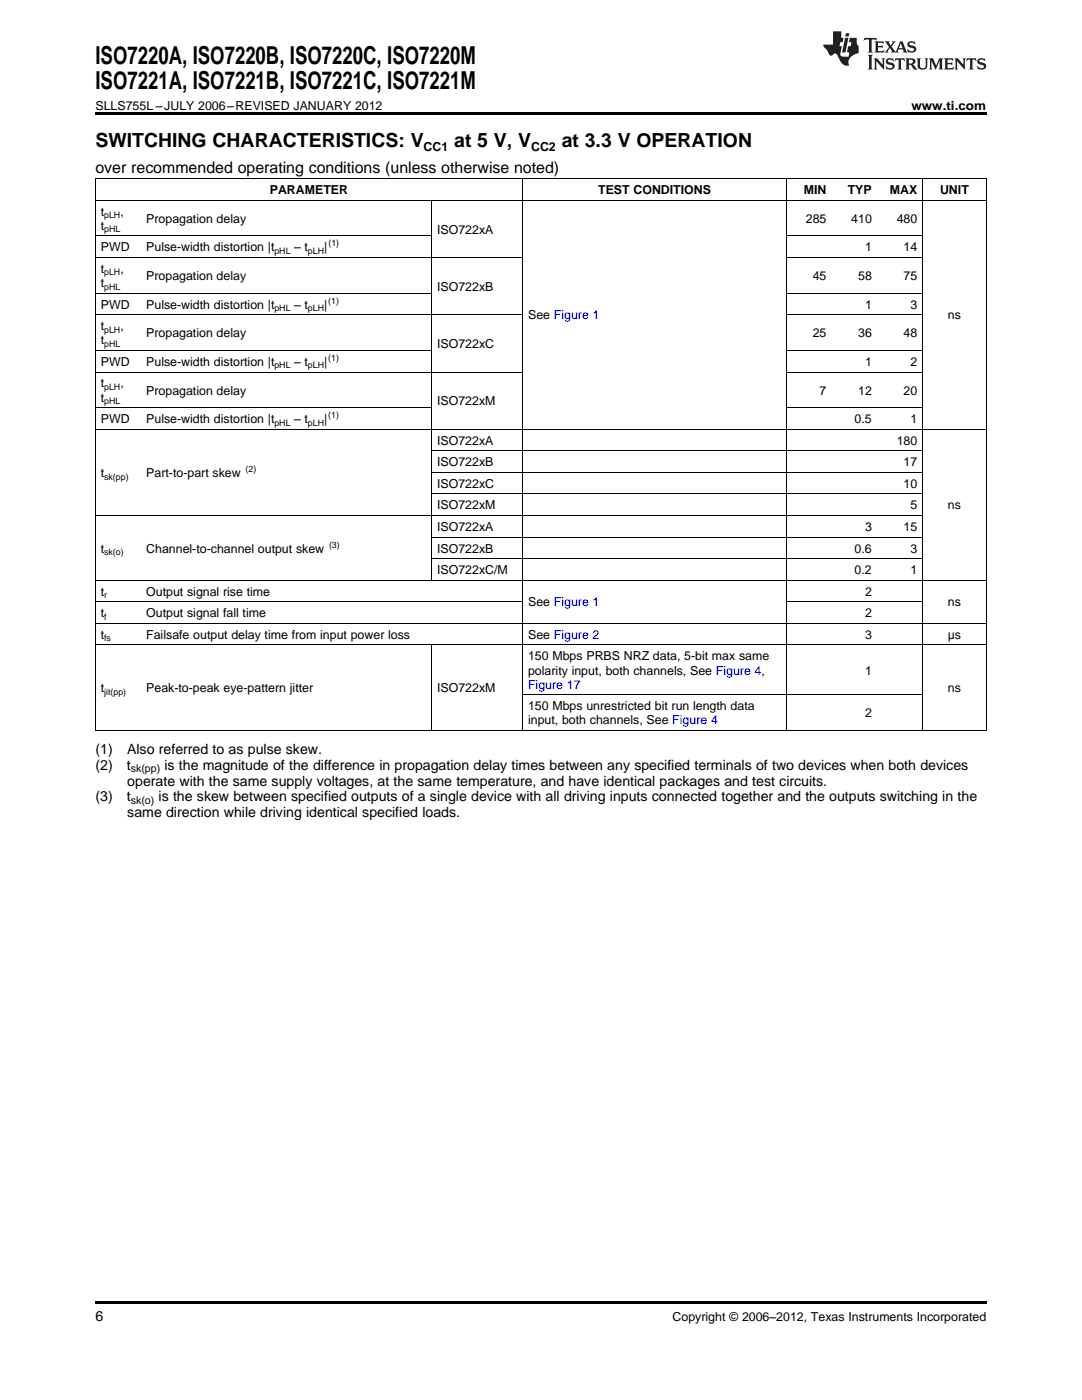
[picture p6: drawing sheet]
<svg xmlns="http://www.w3.org/2000/svg" width="216mm" height="279mm" viewBox="0 0 216 279" stroke-linecap="round" stroke-linejoin="round" font-family="sans-serif">
<defs><g id="words">
<g font-size="4.9">
<text x="19" y="12.8">ISO7220A, ISO7220B, ISO7220C, ISO7220M</text>
<text x="19" y="17.8">ISO7221A, ISO7221B, ISO7221C, ISO7221M</text>
</g>
<g font-size="3.9">
<text x="19" y="29.3">SWITCHING CHARACTERISTICS: V</text>
<text x="90.6" y="29.3">at 5 V, V</text>
<text x="112.1" y="29.3">at 3.3 V OPERATION</text>
</g>
<text font-size="3.2" x="19" y="34.4">over recommended operating conditions (unless otherwise noted)</text>
<g font-size="2.8">
<text x="19" y="150.4">(1)</text>
<text x="19" y="153.6">(2)</text>
<text x="25.3" y="153.6">t</text>
<text x="25.4" y="150.4">Also referred to as pulse skew.</text>
<text x="32.8" y="153.6">is the magnitude of the difference in propagation delay times between any specified terminals of two devices when both devices</text>
<text x="19" y="159.9">(3)</text>
<text x="25.3" y="159.9">t</text>
<text x="25.4" y="156.8">operate with the same supply voltages, at the same temperature, and have identical packages and test circuits.</text>
<text x="31.6" y="159.9">is the skew between specified outputs of a single device with all driving inputs connected together and the outputs switching in the</text>
<text x="25.4" y="163.1">same direction while driving identical specified loads.</text>
<text x="19" y="263.6">6</text>
</g>
<g font-size="2.5">
<text x="19" y="21.9">SLLS755L –JULY 2006–REVISED JANUARY 2012</text>
<text x="181.9" y="21.9">www.ti.com</text>
<text x="84.5" y="30.1">CC1</text>
<text x="106" y="30.1">CC2</text>
<text x="53.8" y="38.7">PARAMETER</text>
<text x="119.3" y="38.7">TEST CONDITIONS</text>
<text x="160.4" y="38.7">MIN</text>
<text x="169.2" y="38.7">TYP</text>
<text x="177.6" y="38.7">MAX</text>
<text x="187.6" y="38.7">UNIT</text>
<text x="20.1" y="43">t</text>
<text x="20.1" y="45.9">t</text>
<text x="24" y="43">,</text>
<text x="29.2" y="44.4">Propagation delay</text>
<text x="87.2" y="46.6">ISO722xA</text>
<text x="160.8" y="44.4">285</text>
<text x="169.9" y="44.4">410</text>
<text x="178.9" y="44.4">480</text>
<text x="20.1" y="50.2">PWD</text>
<text x="29.2" y="50.2">Pulse-width distortion |t</text>
<text x="58.7" y="50.2">– t</text>
<text x="64.7" y="50.2">|</text>
<text x="172.6" y="50.2">1</text>
<text x="180.3" y="50.2">14</text>
<text x="20.1" y="54.5">t</text>
<text x="20.1" y="57.3">t</text>
<text x="24" y="54.5">,</text>
<text x="29.2" y="55.9">Propagation delay</text>
<text x="87.2" y="58">ISO722xB</text>
<text x="162.2" y="55.9">45</text>
<text x="171.2" y="55.9">58</text>
<text x="180.3" y="55.9">75</text>
<text x="20.1" y="61.6">PWD</text>
<text x="20.1" y="65.9">t</text>
<text x="24" y="65.9">,</text>
<text x="29.2" y="61.6">Pulse-width distortion |t</text>
<text x="58.7" y="61.6">– t</text>
<text x="64.7" y="61.6">|</text>
<text x="105.4" y="63.7">See Figure 1</text>
<text x="172.6" y="61.6">1</text>
<text x="181.7" y="61.6">3</text>
<text x="189.2" y="63.7">ns</text>
<text x="20.1" y="68.7">t</text>
<text x="29.2" y="67.3">Propagation delay</text>
<text x="87.2" y="69.5">ISO722xC</text>
<text x="162.2" y="67.3">25</text>
<text x="171.2" y="67.3">36</text>
<text x="180.3" y="67.3">48</text>
<text x="20.1" y="73">PWD</text>
<text x="20.1" y="77.3">t</text>
<text x="24" y="77.3">,</text>
<text x="29.2" y="73">Pulse-width distortion |t</text>
<text x="58.7" y="73">– t</text>
<text x="64.7" y="73">|</text>
<text x="172.6" y="73">1</text>
<text x="181.7" y="73">2</text>
<text x="20.1" y="80.2">t</text>
<text x="29.2" y="78.7">Propagation delay</text>
<text x="87.2" y="80.9">ISO722xM</text>
<text x="163.5" y="78.7">7</text>
<text x="171.2" y="78.7">12</text>
<text x="180.3" y="78.7">20</text>
<text x="20.1" y="84.5">PWD</text>
<text x="29.2" y="84.5">Pulse-width distortion |t</text>
<text x="58.7" y="84.5">– t</text>
<text x="64.7" y="84.5">|</text>
<text x="87.2" y="88.8">ISO722xA</text>
<text x="170.5" y="84.5">0.5</text>
<text x="178.9" y="88.8">180</text>
<text x="181.7" y="84.5">1</text>
<text x="20.1" y="95.2">t</text>
<text x="29.2" y="95.2">Part-to-part skew</text>
<text x="87.2" y="93.1">ISO722xB</text>
<text x="180.3" y="93.1">17</text>
<text x="87.2" y="97.4">ISO722xC</text>
<text x="87.2" y="101.7">ISO722xM</text>
<text x="180.3" y="97.4">10</text>
<text x="181.7" y="101.7">5</text>
<text x="189.2" y="101.7">ns</text>
<text x="87.2" y="106">ISO722xA</text>
<text x="172.6" y="106">3</text>
<text x="180.3" y="106">15</text>
<text x="20.1" y="110.3">t</text>
<text x="29.2" y="110.3">Channel-to-channel output skew</text>
<text x="87.2" y="110.3">ISO722xB</text>
<text x="170.5" y="110.3">0.6</text>
<text x="181.7" y="110.3">3</text>
<text x="20.1" y="118.9">t</text>
<text x="29.2" y="118.9">Output signal rise time</text>
<text x="87.2" y="114.6">ISO722xC/M</text>
<text x="170.5" y="114.6">0.2</text>
<text x="172.6" y="118.9">2</text>
<text x="181.7" y="114.6">1</text>
<text x="20.1" y="123.2">t</text>
<text x="29.2" y="123.2">Output signal fall time</text>
<text x="105.4" y="121">See Figure 1</text>
<text x="172.6" y="123.2">2</text>
<text x="189.2" y="121">ns</text>
<text x="20.1" y="127.5">t</text>
<text x="29.2" y="127.5">Failsafe output delay time from input power loss</text>
<text x="105.4" y="127.5">See Figure 2</text>
<text x="105.4" y="131.8">150 Mbps PRBS NRZ data, 5-bit max same</text>
<text x="172.6" y="127.5">3</text>
<text x="189.1" y="127.5">μs</text>
<text x="105.4" y="134.6">polarity input, both channels, See Figure 4,</text>
<text x="172.6" y="134.6">1</text>
<text x="20.1" y="138.2">t</text>
<text x="29.2" y="138.2">Peak-to-peak eye-pattern jitter</text>
<text x="87.2" y="138.2">ISO722xM</text>
<text x="105.4" y="141.7">150 Mbps unrestricted bit run length data</text>
<text x="172.6" y="143.2">2</text>
<text x="189.2" y="138.2">ns</text>
<text x="105.4" y="144.6">input, both channels, See Figure 4</text>
<text x="134.2" y="263.6">Copyright © 2006–2012, Texas Instruments Incorporated</text>
</g>
<text font-size="2.5" fill="#00f" x="105.4" y="137.4">Figure 17</text>
<g font-size="2.1">
<text x="26.1" y="154.2">sk(pp)</text>
<text x="26.1" y="160.5">sk(o)</text>
</g>
<g font-size="1.8">
<text x="20.8" y="43.5">pLH</text>
<text x="20.8" y="46.4">pHL</text>
<text x="54.8" y="50.7">pHL</text>
<text x="61.5" y="50.7">pLH</text>
<text x="65.5" y="49.2">(1)</text>
<text x="20.8" y="55">pLH</text>
<text x="20.8" y="57.8">pHL</text>
<text x="54.8" y="62.1">pHL</text>
<text x="61.5" y="62.1">pLH</text>
<text x="65.5" y="60.6">(1)</text>
<text x="20.8" y="66.4">pLH</text>
<text x="20.8" y="69.2">pHL</text>
<text x="20.8" y="77.8">pLH</text>
<text x="54.8" y="73.5">pHL</text>
<text x="61.5" y="73.5">pLH</text>
<text x="65.5" y="72">(1)</text>
<text x="20.8" y="80.6">pHL</text>
<text x="65.5" y="83.5">(1)</text>
<text x="54.8" y="84.9">pHL</text>
<text x="61.5" y="84.9">pLH</text>
<text x="20.8" y="95.7">sk(pp)</text>
<text x="49" y="94.2">(2)</text>
<text x="20.8" y="110.8">sk(o)</text>
<text x="65.6" y="109.3">(3)</text>
<text x="20.8" y="119.4">r</text>
<text x="20.8" y="123.7">f</text>
<text x="20.8" y="128">fs</text>
<text x="20.8" y="138.7">jit(pp)</text>
</g>
</g></defs>
<g fill="#231f20">
<path d="M172.5 7.6l-.1 .5 .4-.2h.6v.1v2.1l-.2 .4h.9l-.2-.4v-2.1l.1-.1h.5l.5 .2-.2-.5zM174.5 8.3l.2 .3v1.5l-.2 .4h1.8l.2-.6a1.04 1.04 0 0 1-1.3 .2v-.7h.6l.3 .2v-.6l-.3 .2h-.6v-.6l.8-.1 .4 .3-.2-.5zM176.5 8.3l.9 1.1-.9 1.1h.8l-.2-.2 .4-.7 .5 .7-.2 .2h1.5l-.2-.2 .2-.4h.9l.1 .4-.2 .2h1l-.3-.3-.7-1.9h-.5l-.9 2-.8-1 .9-1h-.8l.1 .3-.4 .5-.3-.6 .1-.2zM179.7 8.6l.4 1h-.7zM181.3 8.4a.63 .63 0 0 0-.2 .7 .63 .63 0 0 0 .6 .4l.6 .2 .1 .2a.75 .75 0 0 1-.7 .4 .75 .75 0 0 1-.6-.5l.1 .7 .1-.1a1.11 1.11 0 0 0 1.5-.6 1.13 1.13 0 0 0-1.2-.8l-.1-.4a1.04 1.04 0 0 1 1.2 .2l-.2-.5-.2 .1-.4-.2zM173.2 10.9l.2 .4v2.2l-.2 .4h1l-.3-.4v-2.2l.3-.4zM174.3 11.6l.3 .4v1.5l-.3 .4h.8l-.2-.4v-1.3l1.5 1.7v-1.9l.2-.4h-.7l.2 .4v.9l-1.1-1.3zM177 11.8a.62 .62 0 0 0-.2 .7 .62 .62 0 0 0 .6 .4l.6 .1 .1 .3a.76 .76 0 0 1-.7 .3 .76 .76 0 0 1-.7-.4l.2 .7 .1-.1a1.11 1.11 0 0 0 1.5-.6 1.13 1.13 0 0 0-1.2-.8l-.1-.4a1.04 1.04 0 0 1 1.2 .2l-.2-.6-.2 .1-.5-.1zM178.7 11.6l-.2 .6a.61 .61 0 0 1 .8-.3v1.6l-.2 .4h.9l-.2-.4v-1.6a.63 .63 0 0 1 .7 .3l-.1-.6zM180.6 11.6l.3 .4v1.5l-.3 .4h1l-.2-.2-.1-.8 .6 .2a.76 .76 0 0 0 1.2 .7l-1-1a.58 .58 0 0 0 .6-.5 .58 .58 0 0 0-.5-.6zM181.4 11.9h.1a.45 .45 0 0 1 .5 .1 .45 .45 0 0 1 .1 .5l-.8 .2zM182.9 11.6l.2 .2a2.17 2.17 0 0 0 .3 1.9 .99 .99 0 0 0 1.6-.6v-1.1l.2-.4h-.7l.2 .2a1.92 1.92 0 0 1-.2 1.8 .6 .6 0 0 1-.9-.5v-1.1l.2-.4zM185.4 11.6l.2 .4v1.5l-.2 .4h.7l-.2-.4v-1.4l.8 1.8 .8-1.8v1.4l-.2 .4h.9l-.2-.4v-1.5l.2-.4h-.8l-.6 1.5-.6-1.5zM188.4 11.6l.2 .4v1.5l-.2 .4h1.8l.1-.6a1.04 1.04 0 0 1-1.2 .1v-.6h.5l.4 .2v-.6l-.4 .2h-.5v-.7h.8l.3 .3-.1-.6zM190.5 11.6l.2 .4v1.5l-.2 .4h.7l-.2-.4v-1.3l1.5 1.7v-1.9l.2-.4h-.7l.2 .4v.9l-1.1-1.3zM192.9 11.6l-.1 .6a.61 .61 0 0 1 .7-.3l.1 1.6-.3 .4h1l-.3-.4 .1-1.6a.63 .63 0 0 1 .7 .3l-.1-.6zM195.2 11.8a.62 .62 0 0 0-.2 .7 .62 .62 0 0 0 .6 .4l.6 .1 .1 .3a.76 .76 0 0 1-.7 .3 .76 .76 0 0 1-.6-.4l.1 .7 .1-.1a1.11 1.11 0 0 0 1.6-.6 1.13 1.13 0 0 0-1.3-.8l-.1-.4a1.04 1.04 0 0 1 1.2 .2l-.1-.6-.2 .1-.5-.1z"/>
<path d="M166.2 6.3v2.6h-1.9v.4l.8 .9a.91 .91 0 0 0 1 .8 .56 .56 0 0 1 .5-.3 .56 .56 0 0 1 .5 .3l.4 .8a1.53 1.53 0 0 0 1.9 1.2 1.54 1.54 0 0 1 1-2.1l.9-.3v-1.4a1.52 1.52 0 0 1-.4-1.6h-1.3l-.2 .8h.5l-.2 .8h-.5l-.1 1v.2l.4 .1-.2 .8a1.93 1.93 0 0 1-1.6-.3l.3-1.8h-.5l.2-.8h.4l.2-.8h-.4v-1.3zM168.6 7.6l-.6 2.9h.7l.6-2.9zM168.8 6.6l-.1 .7h.6l.2-.7z"/>
</g>
<path d="M19 22.5h177.8v.5h-177.8zM19 259.7h177.8v.5h-177.8z" fill="#000"/>
<g fill="none" stroke="#000" stroke-width=".2">
<path d="M19 40h177.8M19 35.6h177.8M19.1 35.7v110.1M104.3 35.7v110.1M156.9 35.7v110.1M184.1 35.7v110.1M196.8 35.7v110.1M19 58.5h67.1M19 51.4h85.3M19 47.1h67.1M86.1 40v75.9M156.9 58.5h27.2"/>
<path d="M156.9 51.4h27.2M156.9 47.1h27.2M19 74.2h85.3M19 69.9h67.1M19 62.8h85.3M156.9 74.2h27.2M156.9 69.9h27.2M156.9 62.8h27.2M19 85.7h177.8M19 81.4h67.1M86.1 98.6h98M86.1 94.3h98"/>
<path d="M86.1 90h98M156.9 81.4h27.2M19 115.8h177.8M19 102.9h165.1M86.1 111.5h98M86.1 107.2h98M19 128.7h177.8M19 124.4h177.8M19 120.1h85.3M86.1 128.8v17M104.3 138.7h79.8M156.9 120.1h27.2"/>
<path d="M19 145.8h177.8"/>
</g>
<use href="#words"/>
</svg>
